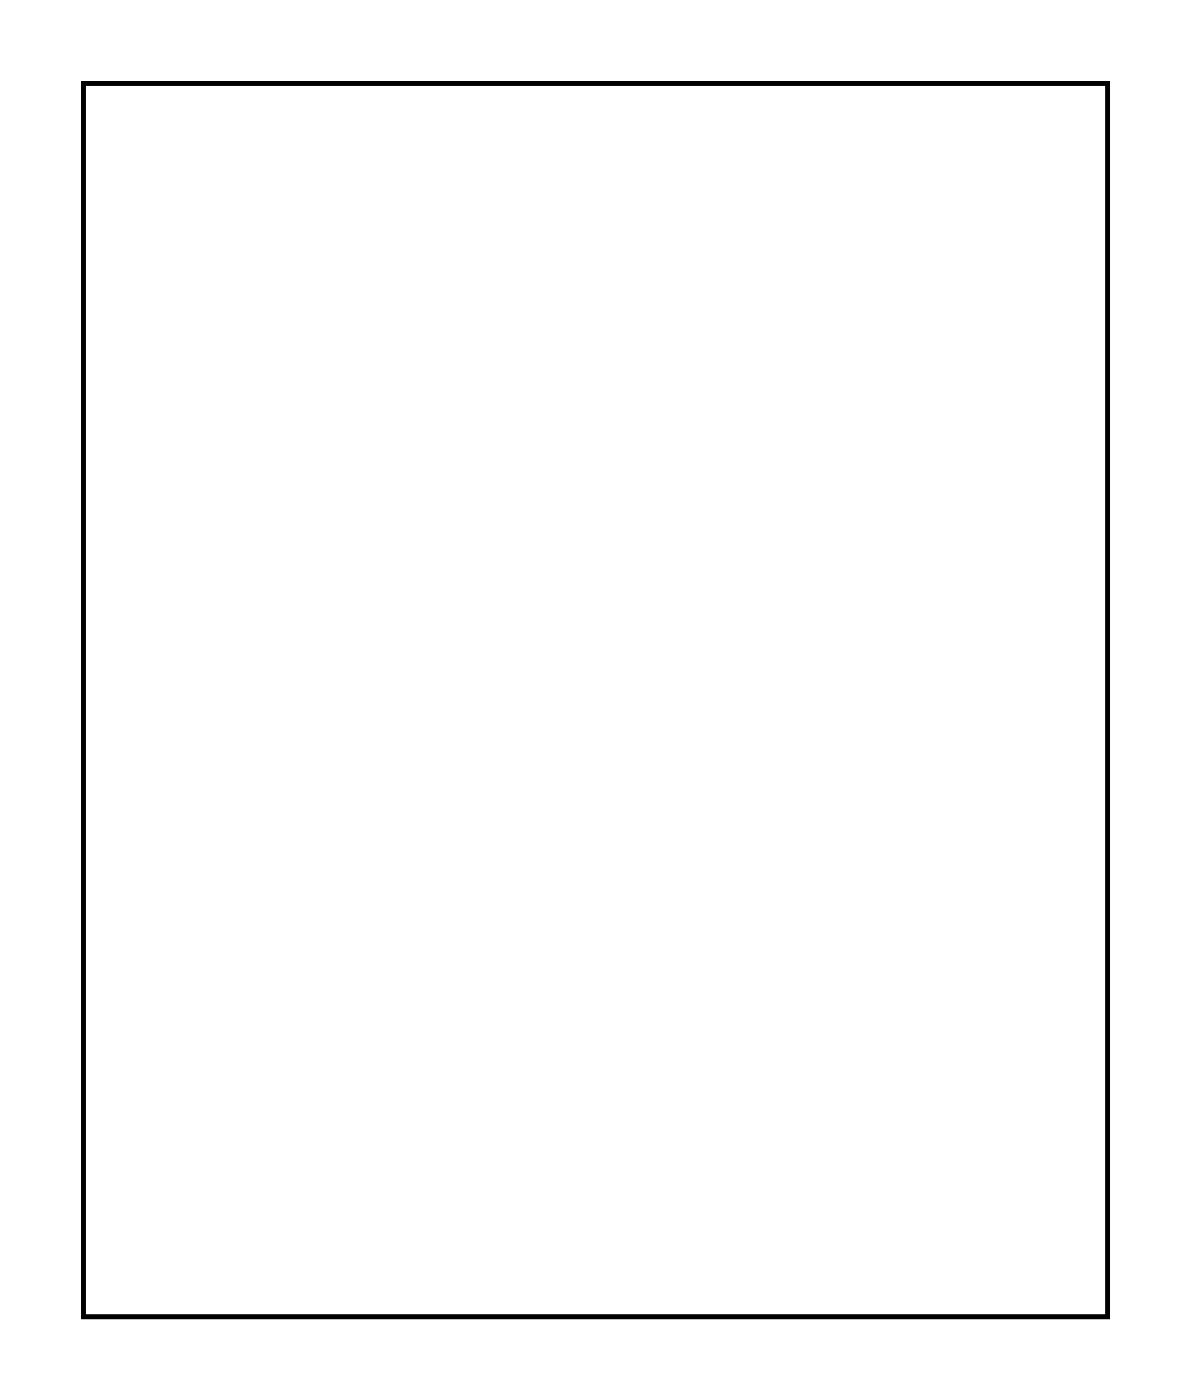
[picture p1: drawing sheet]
<svg xmlns="http://www.w3.org/2000/svg" width="52mm" height="61mm" viewBox="0 0 52 61" stroke-linecap="round" stroke-linejoin="round" font-family="sans-serif">
<path d="M3.6 3.6h44.7v53.8h-44.7z" fill="none" stroke="#000" stroke-width=".2"/>
<path d="M3.6 3.6h44.7v53.8h-44.7z" fill="none" stroke="#000" stroke-width=".04"/>
<circle cx="38.4" cy="23.3" r=".7" fill="#fff"/>
<circle cx="38.4" cy="23.3" r=".7" fill="none" stroke="#fff" stroke-width=".76" stroke-linecap="butt"/>
<circle cx="28.2" cy="23.3" r=".7" fill="#fff"/>
<circle cx="28.2" cy="23.3" r=".7" fill="none" stroke="#fff" stroke-width=".76" stroke-linecap="butt"/>
<circle cx="38.4" cy="13.1" r=".7" fill="#fff"/>
<circle cx="38.4" cy="13.1" r=".7" fill="none" stroke="#fff" stroke-width=".76" stroke-linecap="butt"/>
<circle cx="38.4" cy="23.3" r=".7" fill="#fff"/>
<circle cx="38.4" cy="23.3" r=".7" fill="none" stroke="#fff" stroke-width=".76" stroke-linecap="butt"/>
<circle cx="36.1" cy="51.2" r="1.83" fill="#fff"/>
<circle cx="36.1" cy="51.2" r="1.83" fill="none" stroke="#fff" stroke-width=".71" stroke-linecap="butt"/>
<circle cx="43.5" cy="51.2" r="1.78" fill="#fff"/>
<circle cx="43.5" cy="51.2" r="1.78" fill="none" stroke="#fff" stroke-width=".81" stroke-linecap="butt"/>
<circle cx="39.3" cy="55" r="1.78" fill="#fff"/>
<circle cx="39.3" cy="55" r="1.78" fill="none" stroke="#fff" stroke-width=".81" stroke-linecap="butt"/>
<path d="M12.3 22.6h1.4v1.4h-1.4z" fill="#fff"/>
<path d="M12.3 22.6h1.4v1.4h-1.4z" fill="none" stroke="#fff" stroke-width=".76" stroke-linecap="butt"/>
<circle cx="18.1" cy="23.3" r=".7" fill="#fff"/>
<circle cx="18.1" cy="23.3" r=".7" fill="none" stroke="#fff" stroke-width=".76" stroke-linecap="butt"/>
<circle cx="15.5" cy="23.3" r=".7" fill="#fff"/>
<circle cx="15.5" cy="23.3" r=".7" fill="none" stroke="#fff" stroke-width=".76" stroke-linecap="butt"/>
<circle cx="13" cy="23.3" r=".7" fill="#fff"/>
<circle cx="13" cy="23.3" r=".7" fill="none" stroke="#fff" stroke-width=".76" stroke-linecap="butt"/>
<circle cx="43.5" cy="13.1" r=".7" fill="#fff"/>
<circle cx="43.5" cy="13.1" r=".7" fill="none" stroke="#fff" stroke-width=".76" stroke-linecap="butt"/>
<circle cx="43.5" cy="23.3" r=".7" fill="#fff"/>
<circle cx="43.5" cy="23.3" r=".7" fill="none" stroke="#fff" stroke-width=".76" stroke-linecap="butt"/>
<path d="M30.1 35.3h1.4v1.4h-1.4z" fill="#fff"/>
<path d="M30.1 35.3h1.4v1.4h-1.4z" fill="none" stroke="#fff" stroke-width=".76" stroke-linecap="butt"/>
<circle cx="30.8" cy="36" r=".7" fill="#fff"/>
<circle cx="30.8" cy="36" r=".7" fill="none" stroke="#fff" stroke-width=".76" stroke-linecap="butt"/>
<circle cx="30.8" cy="43.6" r=".7" fill="#fff"/>
<circle cx="30.8" cy="43.6" r=".7" fill="none" stroke="#fff" stroke-width=".76" stroke-linecap="butt"/>
<circle cx="33.3" cy="36" r=".7" fill="#fff"/>
<circle cx="33.3" cy="36" r=".7" fill="none" stroke="#fff" stroke-width=".76" stroke-linecap="butt"/>
<circle cx="33.3" cy="43.6" r=".7" fill="#fff"/>
<circle cx="33.3" cy="43.6" r=".7" fill="none" stroke="#fff" stroke-width=".76" stroke-linecap="butt"/>
<circle cx="35.8" cy="36" r=".7" fill="#fff"/>
<circle cx="35.8" cy="36" r=".7" fill="none" stroke="#fff" stroke-width=".76" stroke-linecap="butt"/>
<circle cx="35.8" cy="43.6" r=".7" fill="#fff"/>
<circle cx="35.8" cy="43.6" r=".7" fill="none" stroke="#fff" stroke-width=".76" stroke-linecap="butt"/>
<circle cx="15.5" cy="36" r=".7" fill="#fff"/>
<circle cx="15.5" cy="36" r=".7" fill="none" stroke="#fff" stroke-width=".76" stroke-linecap="butt"/>
<circle cx="25.7" cy="36" r=".7" fill="#fff"/>
<circle cx="25.7" cy="36" r=".7" fill="none" stroke="#fff" stroke-width=".76" stroke-linecap="butt"/>
<path d="M7.2 40.4h1.4v1.4h-1.4z" fill="#fff"/>
<path d="M7.2 40.4h1.4v1.4h-1.4z" fill="none" stroke="#fff" stroke-width=".76" stroke-linecap="butt"/>
<circle cx="7.9" cy="41.1" r=".7" fill="#fff"/>
<circle cx="7.9" cy="41.1" r=".7" fill="none" stroke="#fff" stroke-width=".76" stroke-linecap="butt"/>
<circle cx="10.4" cy="41.1" r=".7" fill="#fff"/>
<circle cx="10.4" cy="41.1" r=".7" fill="none" stroke="#fff" stroke-width=".76" stroke-linecap="butt"/>
<circle cx="20.6" cy="41.1" r=".7" fill="#fff"/>
<circle cx="20.6" cy="41.1" r=".7" fill="none" stroke="#fff" stroke-width=".76" stroke-linecap="butt"/>
<circle cx="20.6" cy="48.7" r=".7" fill="#fff"/>
<circle cx="20.6" cy="48.7" r=".7" fill="none" stroke="#fff" stroke-width=".76" stroke-linecap="butt"/>
<circle cx="10.4" cy="48.7" r=".7" fill="#fff"/>
<circle cx="10.4" cy="48.7" r=".7" fill="none" stroke="#fff" stroke-width=".76" stroke-linecap="butt"/>
<circle cx="7.9" cy="48.7" r=".7" fill="#fff"/>
<circle cx="7.9" cy="48.7" r=".7" fill="none" stroke="#fff" stroke-width=".76" stroke-linecap="butt"/>
<circle cx="25.7" cy="41.1" r=".7" fill="#fff"/>
<circle cx="25.7" cy="41.1" r=".7" fill="none" stroke="#fff" stroke-width=".76" stroke-linecap="butt"/>
<circle cx="25.7" cy="51.2" r=".7" fill="#fff"/>
<circle cx="25.7" cy="51.2" r=".7" fill="none" stroke="#fff" stroke-width=".76" stroke-linecap="butt"/>
<path d="M9.7 53h1.5v1.5h-1.5z" fill="#fff"/>
<path d="M9.7 53h1.5v1.5h-1.5z" fill="none" stroke="#fff" stroke-width=".76" stroke-linecap="butt"/>
<circle cx="10.4" cy="53.8" r=".74" fill="#fff"/>
<circle cx="10.4" cy="53.8" r=".74" fill="none" stroke="#fff" stroke-width=".76" stroke-linecap="butt"/>
<circle cx="13" cy="53.8" r=".74" fill="#fff"/>
<circle cx="13" cy="53.8" r=".74" fill="none" stroke="#fff" stroke-width=".76" stroke-linecap="butt"/>
<circle cx="13" cy="8" r=".74" fill="#fff"/>
<circle cx="13" cy="8" r=".74" fill="none" stroke="#fff" stroke-width=".76" stroke-linecap="butt"/>
<circle cx="10.4" cy="8" r=".74" fill="#fff"/>
<circle cx="10.4" cy="8" r=".74" fill="none" stroke="#fff" stroke-width=".76" stroke-linecap="butt"/>
<circle cx="38.4" cy="28.4" r=".7" fill="#fff"/>
<circle cx="38.4" cy="28.4" r=".7" fill="none" stroke="#fff" stroke-width=".76" stroke-linecap="butt"/>
<circle cx="28.2" cy="28.4" r=".7" fill="#fff"/>
<circle cx="28.2" cy="28.4" r=".7" fill="none" stroke="#fff" stroke-width=".76" stroke-linecap="butt"/>
<circle cx="15.5" cy="30.9" r=".7" fill="#fff"/>
<circle cx="15.5" cy="30.9" r=".7" fill="none" stroke="#fff" stroke-width=".76" stroke-linecap="butt"/>
<circle cx="25.7" cy="30.9" r=".7" fill="#fff"/>
<circle cx="25.7" cy="30.9" r=".7" fill="none" stroke="#fff" stroke-width=".76" stroke-linecap="butt"/>
<circle cx="40.9" cy="8" r=".35" fill="#fff"/>
<circle cx="40.9" cy="8" r=".35" fill="none" stroke="#fff" stroke-width=".55"/>
<circle cx="15.5" cy="8" r=".35" fill="#fff"/>
<circle cx="15.5" cy="8" r=".35" fill="none" stroke="#fff" stroke-width=".55"/>
<circle cx="18.1" cy="8" r=".35" fill="#fff"/>
<circle cx="18.1" cy="8" r=".35" fill="none" stroke="#fff" stroke-width=".55"/>
<circle cx="43.5" cy="8" r=".35" fill="#fff"/>
<circle cx="43.5" cy="8" r=".35" fill="none" stroke="#fff" stroke-width=".55"/>
</svg>
